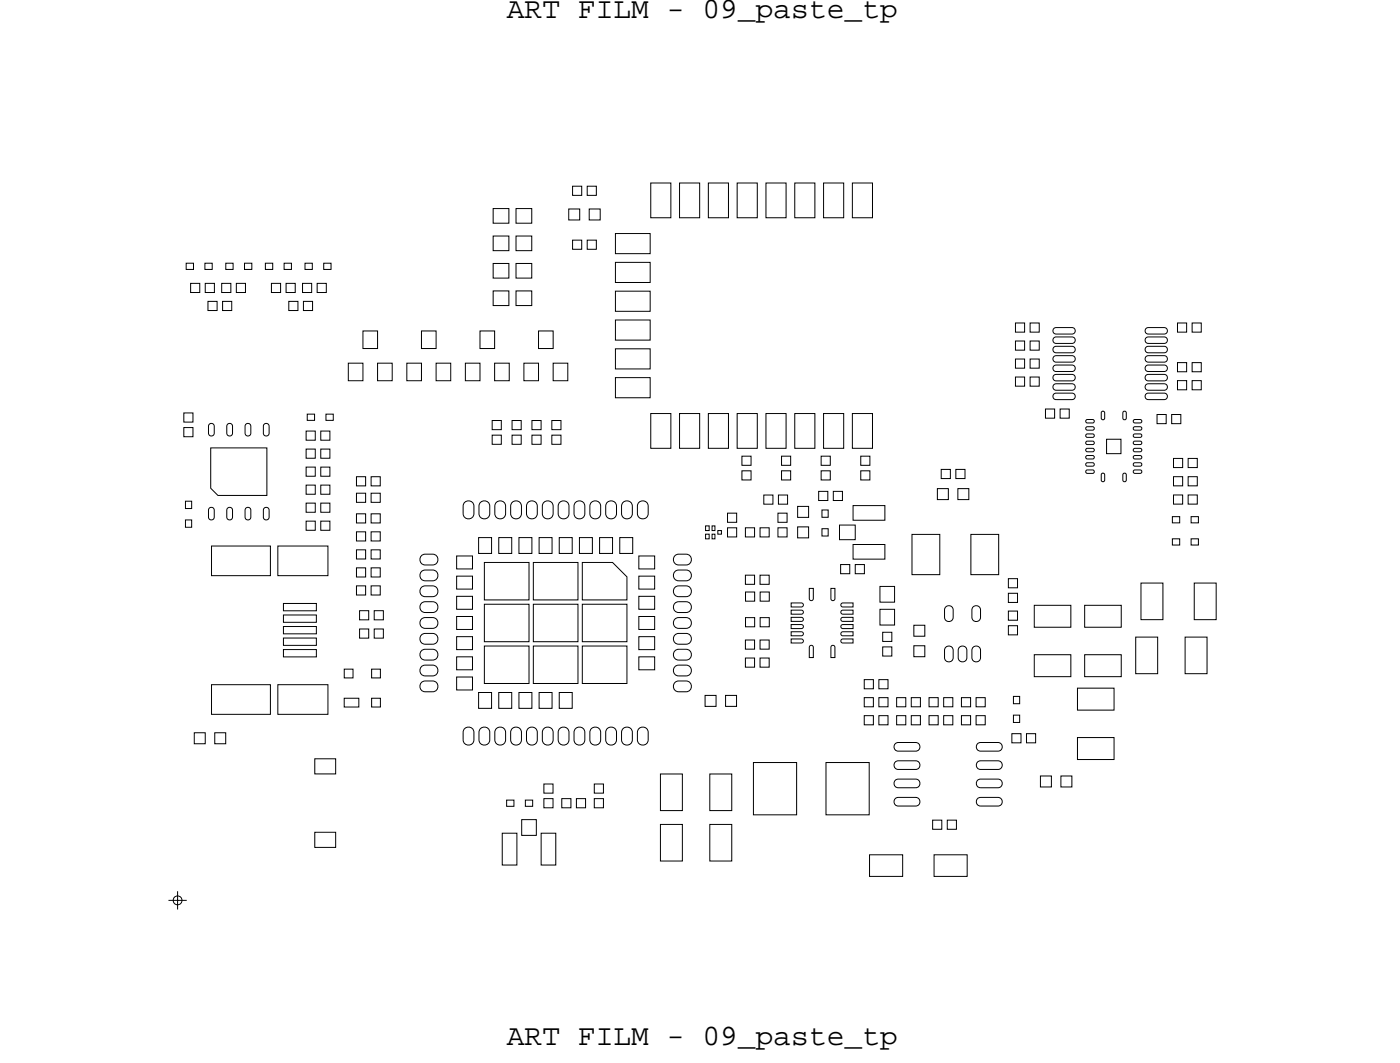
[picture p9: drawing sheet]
<svg xmlns="http://www.w3.org/2000/svg" width="97mm" height="74mm" viewBox="0 0 97 74" stroke-linecap="round" stroke-linejoin="round" font-family="sans-serif">
<defs><g id="words">
<g font-size="2.1">
<text x="35.2" y="1.2">ART FILM - 09_paste_tp</text>
<text x="35.2" y="72.6">ART FILM - 09_paste_tp</text>
</g>
</g></defs>
<!-- layer: Nets -->
<g fill="none" stroke="#000" stroke-width=".07">
<path d="M12.9 18.3h.5v.4h-.5zM13.2 19.7h.7v.6h-.7zM14.2 18.3h.5v.4h-.5zM14.3 19.7h.6v.6h-.6zM15.4 19.7h.6v.6h-.6zM15.7 18.3h.5v.4h-.5zM16.4 19.7h.6v.6h-.6zM17 18.3h.5v.4h-.5zM18.4 18.3h.5v.4h-.5zM18.8 19.7h.7v.6h-.7zM19.7 18.3h.5v.4h-.5zM19.9 19.7h.6v.6h-.6z"/>
<path d="M21 19.7h.6v.6h-.6zM21.2 18.3h.5v.4h-.5zM22 19.7h.7v.6h-.7zM22.5 18.3h.5v.4h-.5zM34.2 14.5h1.1v1h-1.1zM34.2 18.3h1.1v1h-1.1zM34.2 16.4h1.1v1h-1.1zM35.8 16.4h1.1v1h-1.1zM35.8 14.5h1.1v1h-1.1zM35.8 18.3h1.1v1h-1.1zM39.5 14.5h.8v.8h-.8zM39.8 16.7h.6v.6h-.6z"/>
<path d="M39.8 12.9h.6v.7h-.6zM40.8 12.9h.6v.7h-.6zM40.8 16.7h.6v.6h-.6zM40.9 14.5h.8v.8h-.8zM42.7 16.2h2.4v1.4h-2.4zM42.7 18.2h2.4v1.4h-2.4zM45.2 12.7h1.4v2.4h-1.4zM47.2 12.7h1.4v2.4h-1.4zM49.2 12.7h1.4v2.4h-1.4zM51.2 12.7h1.4v2.4h-1.4zM53.2 12.7h1.4v2.4h-1.4zM55.2 12.7h1.4v2.4h-1.4z"/>
<path d="M57.2 12.7h1.4v2.4h-1.4zM59.2 12.7h1.4v2.4h-1.4zM12.8 28.7h.6v.6h-.6zM12.8 29.7h.6v.6h-.6zM12.9 36.1h.4v.5h-.4zM12.9 34.8h.4v.5h-.4zM14.4 20.9h.7v.7h-.7zM14.6 29.4h.2l.1 .2v.5l-.1 .1h-.2l-.1-.1v-.5zM14.6 35.2h.2l.1 .2v.5l-.1 .2h-.2l-.1-.2v-.5zM14.6 31.1h3.9v3.3h-3.4l-.5-.5zM14.7 37.9h4.1v2.1h-4.1zM15.5 20.9h.6v.7h-.6z"/>
<path d="M15.8 29.4h.2l.1 .2v.5l-.1 .1h-.2l-.1-.1v-.5zM15.8 35.2h.2l.1 .2v.5l-.1 .2h-.2l-.1-.2v-.5zM17.1 35.2h.2l.1 .2v.5l-.1 .2h-.2l-.1-.2v-.5zM17.1 29.4h.2l.1 .2v.5l-.1 .1h-.2l-.1-.1v-.5zM18.4 29.4h.2l.1 .2v.5l-.1 .1h-.2l-.1-.1v-.5zM18.4 35.2h.2l.1 .2v.5l-.1 .2h-.2l-.1-.2v-.5zM19.3 37.9h3.5v2.1h-3.5zM20.1 20.9h.6v.7h-.6zM21.1 20.9h.6v.7h-.6zM21.3 34.9h.6v.7h-.6zM21.3 32.4h.6v.7h-.6zM21.3 29.9h.6v.7h-.6z"/>
<path d="M21.3 31.2h.6v.6h-.6zM21.3 36.2h.6v.6h-.6zM21.3 33.7h.6v.6h-.6zM21.3 28.7h.5v.5h-.5zM22.3 31.2h.6v.6h-.6zM22.3 29.9h.6v.7h-.6zM22.3 36.2h.6v.6h-.6zM22.3 34.9h.6v.7h-.6zM22.3 33.7h.6v.6h-.6zM22.3 32.4h.6v.7h-.6zM22.6 28.7h.5v.5h-.5zM24.2 25.2h1v1.2h-1z"/>
<path d="M24.8 34.2h.6v.7h-.6zM24.8 35.7h.6v.6h-.6zM24.8 38.2h.6v.6h-.6zM24.8 33.1h.6v.6h-.6zM24.8 36.9h.6v.6h-.6zM24.8 39.4h.6v.6h-.6zM25.2 23h1v1.2h-1zM25.8 39.4h.6v.6h-.6zM25.8 38.2h.6v.6h-.6zM25.8 33.1h.6v.6h-.6zM25.8 34.2h.6v.7h-.6zM25.8 36.9h.6v.6h-.6z"/>
<path d="M25.8 35.7h.6v.6h-.6zM26.2 25.2h1v1.2h-1zM28.2 25.2h1.1v1.2h-1.1zM29.3 39.7l.2-.1h.5l.3 .1 .1 .2-.1 .3-.3 .1h-.5l-.2-.1-.1-.3zM29.3 38.6l.2-.1h.5l.3 .1 .1 .2-.1 .3-.3 .1h-.5l-.2-.1-.1-.3zM29.3 23h1v1.2h-1zM30.3 25.2h1v1.2h-1zM31.7 40h1.1v.9h-1.1zM31.7 38.6h1.1v.9h-1.1zM32.3 34.9l.2-.1 .3 .1 .1 .2v.5l-.1 .3-.3 .1-.2-.1-.1-.3v-.5zM32.3 25.2h1v1.2h-1zM33.2 37.3h.9v1.1h-.9z"/>
<path d="M33.3 23h1v1.2h-1zM33.4 34.9l.2-.1 .3 .1 .1 .2v.5l-.1 .3-.3 .1-.2-.1-.1-.3v-.5zM33.6 39h3.1v2.6h-3.1zM34.2 30.2h.6v.6h-.6zM34.2 29.2h.6v.6h-.6zM34.2 20.2h1.1v1h-1.1zM34.3 25.2h1.1v1.2h-1.1zM34.5 34.9l.2-.1 .3 .1 .1 .2v.5l-.1 .3-.3 .1-.2-.1-.1-.3v-.5zM34.6 37.3h.9v1.1h-.9zM35.6 30.2h.6v.6h-.6zM35.6 29.2h.6v.6h-.6zM35.6 34.9l.2-.1 .3 .1 .1 .2v.5l-.1 .3-.3 .1-.2-.1-.1-.3v-.5z"/>
<path d="M35.8 20.2h1.1v1h-1.1zM36 37.3h.9v1.1h-.9zM36.4 25.2h1v1.2h-1zM36.7 34.9l.2-.1 .3 .1 .1 .2v.5l-.1 .3-.3 .1-.2-.1-.1-.3v-.5zM36.9 30.2h.7v.6h-.7zM36.9 29.2h.7v.6h-.7zM37 39h3.1v2.6h-3.1zM37.4 23h1v1.2h-1zM37.4 37.3h.9v1.1h-.9zM37.8 34.9l.2-.1 .3 .1 .1 .2v.5l-.1 .3-.3 .1-.2-.1-.1-.3v-.5zM38.3 30.2h.7v.6h-.7zM38.3 29.2h.7v.6h-.7z"/>
<path d="M38.4 25.2h1v1.2h-1zM38.8 37.3h.9v1.1h-.9zM38.9 34.9l.2-.1 .3 .1 .1 .2v.5l-.1 .3-.3 .1-.2-.1-.1-.3v-.5zM40 34.9l.2-.1 .3 .1 .1 .2v.5l-.1 .3-.3 .1-.2-.1-.1-.3v-.5zM40.2 37.3h.9v1.1h-.9zM40.4 39h2.1l1 1v1.6h-3.1zM41.1 34.9l.2-.1 .3 .1 .1 .2v.5l-.1 .3-.3 .1-.2-.1-.1-.3v-.5zM41.6 37.3h.9v1.1h-.9zM42.2 34.9l.2-.1 .3 .1 .1 .2v.5l-.1 .3-.3 .1-.2-.1-.1-.3v-.5zM42.7 20.2h2.4v1.4h-2.4zM42.7 22.2h2.4v1.4h-2.4zM42.7 24.2h2.4v1.4h-2.4z"/>
<path d="M42.7 26.2h2.4v1.4h-2.4zM43 37.3h.9v1.1h-.9zM43.3 34.9l.2-.1 .3 .1 .1 .2v.5l-.1 .3-.3 .1-.2-.1-.1-.3v-.5zM44.4 38.6h1.1v.9h-1.1zM44.4 40h1.1v.9h-1.1zM44.4 34.9l.2-.1 .3 .1 .1 .2v.5l-.1 .3-.3 .1-.2-.1-.1-.3v-.5zM45.2 28.7h1.4v2.4h-1.4zM46.9 38.6l.2-.1h.5l.3 .1 .1 .2-.1 .3-.3 .1h-.5l-.2-.1-.1-.3zM46.9 39.7l.2-.1h.5l.3 .1 .1 .2-.1 .3-.3 .1h-.5l-.2-.1-.1-.3zM47.2 28.7h1.4v2.4h-1.4zM49 37.1h.2v.3h-.2zM49 36.5h.2v.3h-.2z"/>
<path d="M49.2 28.7h1.4v2.4h-1.4zM49.4 36.5h.2v.3h-.2zM49.4 37.1h.2v.3h-.2zM49.8 36.8h.3v.3h-.3zM50.5 36.6h.7v.7h-.7zM50.5 35.6h.7v.6h-.7zM51.2 28.7h1.4v2.4h-1.4zM51.5 31.7h.7v.6h-.7zM51.5 32.7h.7v.6h-.7zM51.8 36.6h.6v.7h-.6zM51.8 39.9h.6v.7h-.6zM52.8 39.9h.6v.7h-.6z"/>
<path d="M52.8 36.6h.6v.7h-.6zM53 34.4h.7v.6h-.7zM53.2 28.7h1.4v2.4h-1.4zM54 36.6h.7v.7h-.7zM54 35.6h.7v.6h-.7zM54.1 34.4h.6v.6h-.6zM54.3 32.7h.6v.6h-.6zM54.3 31.7h.6v.6h-.6zM55.2 28.7h1.4v2.4h-1.4zM55.4 35.1h.7v.8h-.7zM55.4 36.6h.7v.7h-.7zM56.8 34.1h.7v.6h-.7z"/>
<path d="M57 32.7h.7v.6h-.7zM57 31.7h.7v.6h-.7zM57.1 36.7h.4v.5h-.4zM57.1 35.4h.4v.5h-.4zM57.2 28.7h1.4v2.4h-1.4zM57.9 34.1h.6v.6h-.6zM58.3 36.4h1.1v1.1h-1.1zM58.4 39.2h.6v.6h-.6zM59.2 28.7h1.4v2.4h-1.4zM59.2 35.1h2.2v1h-2.2zM59.2 37.8h2.2v1h-2.2zM59.4 39.2h.6v.6h-.6z"/>
<path d="M59.8 32.7h.6v.6h-.6zM59.8 31.7h.6v.6h-.6zM63.3 37.1h2v2.8h-2zM65.1 33.9h.7v.8h-.7zM65.4 32.6h.6v.6h-.6zM66.4 32.6h.6v.6h-.6zM66.5 33.9h.8v.8h-.8zM67.4 37.1h1.9v2.8h-1.9zM70.5 24.9h.6v.7h-.6zM70.5 23.7h.6v.6h-.6zM70.5 26.2h.6v.6h-.6zM70.5 22.4h.6v.7h-.6z"/>
<path d="M71.5 26.2h.7v.6h-.7zM71.5 24.9h.7v.7h-.7zM71.5 22.4h.7v.7h-.7zM71.5 23.7h.7v.6h-.7zM72.6 28.4h.6v.6h-.6zM73.2 26.1l.1-.1h1.1l.2 .1 .1 .1-.1 .2h-.2h-1.1h-.1zM73.2 24.8l.1-.1h1.1l.2 .1 .1 .1-.1 .2h-.2h-1.1h-.1zM73.2 25.4l.1-.1h1.1l.2 .1 .1 .2-.1 .1-.2 .1h-1.1l-.1-.1zM73.2 23.5l.1-.1h1.1l.2 .1 .1 .1-.1 .2h-.2h-1.1h-.1zM73.2 22.8l.1-.1h1.1l.2 .1 .1 .2-.1 .1-.2 .1h-1.1l-.1-.1zM73.2 24.1l.1-.1h1.1l.2 .1 .1 .2-.1 .1-.2 .1h-1.1l-.1-.1zM73.2 27.4l.1-.1h1.1l.2 .1 .1 .1-.1 .2h-.2h-1.1h-.1z"/>
<path d="M73.2 26.7l.1-.1h1.1l.2 .1 .1 .2-.1 .1-.2 .1h-1.1l-.1-.1zM73.6 28.4h.6v.6h-.6zM75.4 29.2l.5-.1 .1 .2-.5 .1zM75.4 31.2l.5-.1 .1 .2-.5 .1zM75.4 31.7l.5-.1 .1 .2-.5 .1zM75.4 30.2l.5-.1 .1 .2-.5 .1zM75.4 29.7l.5-.1 .1 .2-.5 .1zM75.4 30.7l.5-.1 .1 .2-.5 .1zM75.4 32.7l.5-.1 .1 .2-.5 .1zM75.4 32.2l.5-.1 .1 .2-.5 .1zM76.5 32.8l.2 .2-.1 .4-.1-.1zM76.5 28.5l.2 .2-.1 .4-.1-.1z"/>
<path d="M76.8 30.5h1v1h-1zM78 28.5l.2 .2-.1 .4-.1-.1zM78 32.8l.2 .2-.1 .4-.1-.1zM78.7 29.2l.5-.1 .1 .2-.5 .1zM78.7 31.2l.5-.1 .1 .2-.5 .1zM78.7 31.7l.5-.1 .1 .2-.5 .1zM78.7 30.2l.5-.1 .1 .2-.5 .1zM78.7 29.7l.5-.1 .1 .2-.5 .1zM78.7 30.7l.5-.1 .1 .2-.5 .1zM78.7 32.7l.5-.1 .1 .2-.5 .1zM78.7 32.2l.5-.1 .1 .2-.5 .1zM79.6 22.8l.1-.1h1.1l.2 .1 .1 .2-.1 .1-.2 .1h-1.1l-.1-.1z"/>
<path d="M79.6 26.1l.1-.1h1.1l.2 .1 .1 .1-.1 .2h-.2h-1.1h-.1zM79.6 24.1l.1-.1h1.1l.2 .1 .1 .2-.1 .1-.2 .1h-1.1l-.1-.1zM79.6 24.8l.1-.1h1.1l.2 .1 .1 .1-.1 .2h-.2h-1.1h-.1zM79.6 25.4l.1-.1h1.1l.2 .1 .1 .2-.1 .1-.2 .1h-1.1l-.1-.1zM79.6 26.7l.1-.1h1.1l.2 .1 .1 .2-.1 .1-.2 .1h-1.1l-.1-.1zM79.6 23.5l.1-.1h1.1l.2 .1 .1 .1-.1 .2h-.2h-1.1h-.1zM79.6 27.4l.1-.1h1.1l.2 .1 .1 .1-.1 .2h-.2h-1.1h-.1zM80.3 28.8h.7v.6h-.7zM81.4 28.8h.6v.6h-.6zM81.4 37.4h.5v.4h-.5zM81.4 35.9h.5v.4h-.5zM81.5 31.8h.6v.6h-.6z"/>
<path d="M81.5 33.1h.6v.6h-.6zM81.5 34.4h.6v.6h-.6zM81.8 22.4h.6v.7h-.6zM81.8 25.2h.6v.6h-.6zM81.8 26.4h.6v.7h-.6zM82.5 31.8h.6v.6h-.6zM82.5 33.1h.6v.6h-.6zM82.5 34.4h.6v.6h-.6zM82.7 37.4h.5v.4h-.5zM82.7 35.9h.5v.4h-.5zM82.8 25.2h.6v.6h-.6zM82.8 26.4h.6v.7h-.6z"/>
<path d="M82.8 22.4h.6v.7h-.6zM13.5 50.9h.8v.7h-.8zM14.7 47.5h4.1v2.1h-4.1zM14.9 50.9h.8v.7h-.8zM19.3 47.5h3.5v2.1h-3.5zM19.7 41.9h2.3v.5h-2.3zM19.7 43.5h2.3v.5h-2.3zM19.7 42.7h2.3v.5h-2.3zM19.7 45.1h2.3v.5h-2.3zM19.7 44.3h2.3v.5h-2.3zM21.9 57.8h1.4v1h-1.4zM21.9 52.7h1.4v1h-1.4z"/>
<path d="M23.9 48.5h1v.6h-1zM23.9 46.4h.6v.6h-.6zM24.8 40.7h.6v.6h-.6zM25 43.7h.6v.6h-.6zM25 42.4h.6v.6h-.6zM25.8 40.7h.6v.6h-.6zM25.8 48.5h.6v.6h-.6zM25.8 46.4h.6v.6h-.6zM26 43.7h.6v.6h-.6zM26 42.4h.6v.6h-.6zM29.3 44.1l.2-.1h.5l.3 .1 .1 .2-.1 .3-.3 .1h-.5l-.2-.1-.1-.3zM29.3 43l.2-.1h.5l.3 .1 .1 .2-.1 .3-.3 .1h-.5l-.2-.1-.1-.3z"/>
<path d="M29.3 40.8l.2-.1h.5l.3 .1 .1 .2-.1 .3-.3 .1h-.5l-.2-.1-.1-.3zM29.3 41.9l.2-.1h.5l.3 .1 .1 .2-.1 .3-.3 .1h-.5l-.2-.1-.1-.3zM29.3 45.2l.2-.1h.5l.3 .1 .1 .2-.1 .3-.3 .1h-.5l-.2-.1-.1-.3zM29.3 47.4l.2-.1h.5l.3 .1 .1 .2-.1 .3-.3 .1h-.5l-.2-.1-.1-.3zM29.3 46.3l.2-.1h.5l.3 .1 .1 .2-.1 .3-.3 .1h-.5l-.2-.1-.1-.3zM31.7 45.6h1.1v.9h-1.1zM31.7 44.2h1.1v.9h-1.1zM31.7 41.4h1.1v.9h-1.1zM31.7 42.8h1.1v.9h-1.1zM31.7 47h1.1v.9h-1.1zM32.3 50.6l.2-.1 .3 .1 .1 .2v.5l-.1 .3-.3 .1-.2-.1-.1-.3v-.5zM33.2 48.1h.9v1.1h-.9z"/>
<path d="M33.4 50.6l.2-.1 .3 .1 .1 .2v.5l-.1 .3-.3 .1-.2-.1-.1-.3v-.5zM33.6 41.9h3.1v2.6h-3.1zM33.6 44.8h3.1v2.6h-3.1zM34.5 50.6l.2-.1 .3 .1 .1 .2v.5l-.1 .3-.3 .1-.2-.1-.1-.3v-.5zM34.6 48.1h.9v1.1h-.9zM34.9 57.8h1v2.2h-1zM35.2 55.5h.5v.5h-.5zM35.6 50.6l.2-.1 .3 .1 .1 .2v.5l-.1 .3-.3 .1-.2-.1-.1-.3v-.5zM36 48.1h.9v1.1h-.9zM36.2 56.9h1v1.1h-1zM36.5 55.5h.5v.5h-.5zM36.7 50.6l.2-.1 .3 .1 .1 .2v.5l-.1 .3-.3 .1-.2-.1-.1-.3v-.5z"/>
<path d="M37 44.8h3.1v2.6h-3.1zM37 41.9h3.1v2.6h-3.1zM37.4 48.1h.9v1.1h-.9zM37.6 57.8h1v2.2h-1zM37.8 55.4h.6v.7h-.6zM37.8 54.4h.6v.6h-.6zM37.8 50.6l.2-.1 .3 .1 .1 .2v.5l-.1 .3-.3 .1-.2-.1-.1-.3v-.5zM38.8 48.1h.9v1.1h-.9zM38.9 50.6l.2-.1 .3 .1 .1 .2v.5l-.1 .3-.3 .1-.2-.1-.1-.3v-.5zM39 55.4h.6v.7h-.6zM40 50.6l.2-.1 .3 .1 .1 .2v.5l-.1 .3-.3 .1-.2-.1-.1-.3v-.5zM40 55.4h.7v.7h-.7z"/>
<path d="M40.4 44.8h3.1v2.6h-3.1zM40.4 41.9h3.1v2.6h-3.1zM41.1 50.6l.2-.1 .3 .1 .1 .2v.5l-.1 .3-.3 .1-.2-.1-.1-.3v-.5zM41.3 55.4h.6v.7h-.6zM41.3 54.4h.6v.6h-.6zM42.2 50.6l.2-.1 .3 .1 .1 .2v.5l-.1 .3-.3 .1-.2-.1-.1-.3v-.5zM43.3 50.6l.2-.1 .3 .1 .1 .2v.5l-.1 .3-.3 .1-.2-.1-.1-.3v-.5zM44.4 44.2h1.1v.9h-1.1zM44.4 42.8h1.1v.9h-1.1zM44.4 41.4h1.1v.9h-1.1zM44.4 45.6h1.1v.9h-1.1zM44.4 50.6l.2-.1 .3 .1 .1 .2v.5l-.1 .3-.3 .1-.2-.1-.1-.3v-.5z"/>
<path d="M45.9 57.2h1.5v2.6h-1.5zM45.9 53.7h1.5v2.6h-1.5zM46.9 47.4l.2-.1h.5l.3 .1 .1 .2-.1 .3-.3 .1h-.5l-.2-.1-.1-.3zM46.9 46.3l.2-.1h.5l.3 .1 .1 .2-.1 .3-.3 .1h-.5l-.2-.1-.1-.3zM46.9 40.8l.2-.1h.5l.3 .1 .1 .2-.1 .3-.3 .1h-.5l-.2-.1-.1-.3zM46.9 41.9l.2-.1h.5l.3 .1 .1 .2-.1 .3-.3 .1h-.5l-.2-.1-.1-.3zM46.9 45.2l.2-.1h.5l.3 .1 .1 .2-.1 .3-.3 .1h-.5l-.2-.1-.1-.3zM46.9 44.1l.2-.1h.5l.3 .1 .1 .2-.1 .3-.3 .1h-.5l-.2-.1-.1-.3zM46.9 43l.2-.1h.5l.3 .1 .1 .2-.1 .3-.3 .1h-.5l-.2-.1-.1-.3zM49 48.3h.7v.7h-.7zM49.3 57.2h1.5v2.6h-1.5zM49.3 53.7h1.5v2.6h-1.5z"/>
<path d="M50.4 48.3h.7v.7h-.7zM51.8 44.4h.6v.7h-.6zM51.8 45.7h.6v.6h-.6zM51.8 42.9h.6v.6h-.6zM51.8 41.1h.6v.6h-.6zM52.3 52.9h3v3.6h-3zM52.8 44.4h.6v.7h-.6zM52.8 45.7h.6v.6h-.6zM52.8 42.9h.6v.6h-.6zM52.8 41.1h.6v.6h-.6zM54.9 43.8h.8l.1 .2-.1 .1h-.8zM54.9 42.3h.8l.1 .2-.1 .1h-.8z"/>
<path d="M54.9 42.8h.8l.1 .2-.1 .1h-.8zM54.9 44.3h.8l.1 .2-.1 .1h-.8zM54.9 41.8h.8l.1 .2-.1 .1h-.8zM54.9 43.3h.8l.1 .2-.1 .1h-.8zM56.2 40.8h.3v.8l-.1 .1-.2-.1zM56.2 44.8h.2l.1 .1v.7h-.3zM57.4 52.9h3v3.6h-3zM57.7 40.8h.3v.8l-.1 .1-.2-.1zM57.7 44.8h.2l.1 .1v.7h-.3zM58.4 43.4l.8-.1v.3h-.7l-.1-.1zM58.4 41.9l.8-.1v.3h-.7l-.1-.1zM58.4 43.9l.8-.1v.3h-.7l-.1-.1z"/>
<path d="M58.4 42.9l.8-.1v.3h-.7l-.1-.1zM58.4 42.4l.8-.1v.3h-.7l-.1-.1zM58.4 44.4l.8-.1v.3h-.7l-.1-.1zM60 48.4h.6v.7h-.6zM60 49.7h.6v.6h-.6zM60 47.2h.6v.6h-.6zM60.4 59.3h2.3v1.5h-2.3zM61 47.2h.7v.6h-.7zM61 48.4h.7v.7h-.7zM61 49.7h.7v.6h-.7zM61.1 40.7h1v1.1h-1zM61.1 42.3h1v1.1h-1z"/>
<path d="M61.3 43.9h.6v.6h-.6zM61.3 44.9h.6v.6h-.6zM62.2 51.6l.2-.1h1.2l.2 .1 .1 .2-.1 .2-.2 .1h-1.2l-.2-.1-.1-.2zM62.2 52.9l.2-.1h1.2l.2 .1 .1 .2-.1 .2-.2 .1h-1.2l-.2-.1-.1-.2zM62.2 55.4l.2-.1h1.2l.2 .1 .1 .2-.1 .2-.2 .1h-1.2l-.2-.1-.1-.2zM62.2 54.2l.2-.1h1.2l.2 .1 .1 .2-.1 .2-.2 .1h-1.2l-.2-.1-.1-.2zM62.3 48.4h.6v.7h-.6zM62.3 49.7h.6v.6h-.6zM63.3 48.4h.6v.7h-.6zM63.3 49.7h.6v.6h-.6zM63.5 44.8h.7v.8h-.7zM63.5 43.4h.7v.8h-.7z"/>
<path d="M64.5 48.4h.6v.7h-.6zM64.5 49.7h.6v.6h-.6zM64.8 56.9h.6v.7h-.6zM64.9 59.3h2.3v1.5h-2.3zM65.5 49.7h.7v.6h-.7zM65.5 48.4h.7v.7h-.7zM65.7 44.9l.2-.1 .2 .1 .1 .2v.5l-.1 .3h-.2h-.2l-.1-.3v-.5zM65.7 42.1l.2-.1 .2 .1 .1 .2v.5l-.1 .3h-.2h-.2l-.1-.3v-.5zM65.8 56.9h.6v.7h-.6zM66.6 44.9l.2-.1 .2 .1 .1 .2v.5l-.1 .3h-.2h-.2l-.1-.3v-.5zM66.8 49.7h.6v.6h-.6zM66.8 48.4h.6v.7h-.6z"/>
<path d="M67.6 44.9l.2-.1 .2 .1 .1 .2v.5l-.1 .3h-.2h-.2l-.1-.3v-.5zM67.6 42.1l.2-.1 .2 .1 .1 .2v.5l-.1 .3h-.2h-.2l-.1-.3v-.5zM67.8 48.4h.6v.7h-.6zM67.8 49.7h.6v.6h-.6zM67.9 54.2l.2-.1h1.2l.2 .1 .1 .2-.1 .2-.2 .1h-1.2l-.2-.1-.1-.2zM67.9 51.6l.2-.1h1.2l.2 .1 .1 .2-.1 .2-.2 .1h-1.2l-.2-.1-.1-.2zM67.9 52.9l.2-.1h1.2l.2 .1 .1 .2-.1 .2-.2 .1h-1.2l-.2-.1-.1-.2zM67.9 55.4l.2-.1h1.2l.2 .1 .1 .2-.1 .2-.2 .1h-1.2l-.2-.1-.1-.2zM70 40.2h.7v.6h-.7zM70 41.2h.7v.6h-.7zM70 42.4h.7v.6h-.7zM70 43.4h.7v.7h-.7z"/>
<path d="M70.3 50.9h.6v.7h-.6zM70.4 49.6h.4v.5h-.4zM70.4 48.3h.4v.5h-.4zM71.3 50.9h.6v.7h-.6zM71.8 45.4h2.6v1.6h-2.6zM71.8 42h2.6v1.5h-2.6zM72.2 53.9h.8v.7h-.8zM73.7 53.9h.7v.7h-.7zM74.8 47.8h2.6v1.5h-2.6zM74.8 51.2h2.6v1.5h-2.6zM75.3 45.4h2.6v1.6h-2.6zM75.3 42h2.6v1.5h-2.6z"/>
<path d="M78.9 44.2h1.5v2.6h-1.5zM79.2 40.5h1.5v2.5h-1.5zM82.3 44.2h1.5v2.6h-1.5zM82.9 40.5h1.5v2.5h-1.5z"/>
</g>
<!-- layer: Drawing Origin -->
<path d="M11.7 62.5h1.3M12.1 62.3l.2-.1 .3 .1v.2v.2l-.3 .1-.2-.1-.1-.2zM12.3 61.9v1.2" fill="none" stroke="#000" stroke-width=".07"/>
<use href="#words"/>
</svg>
